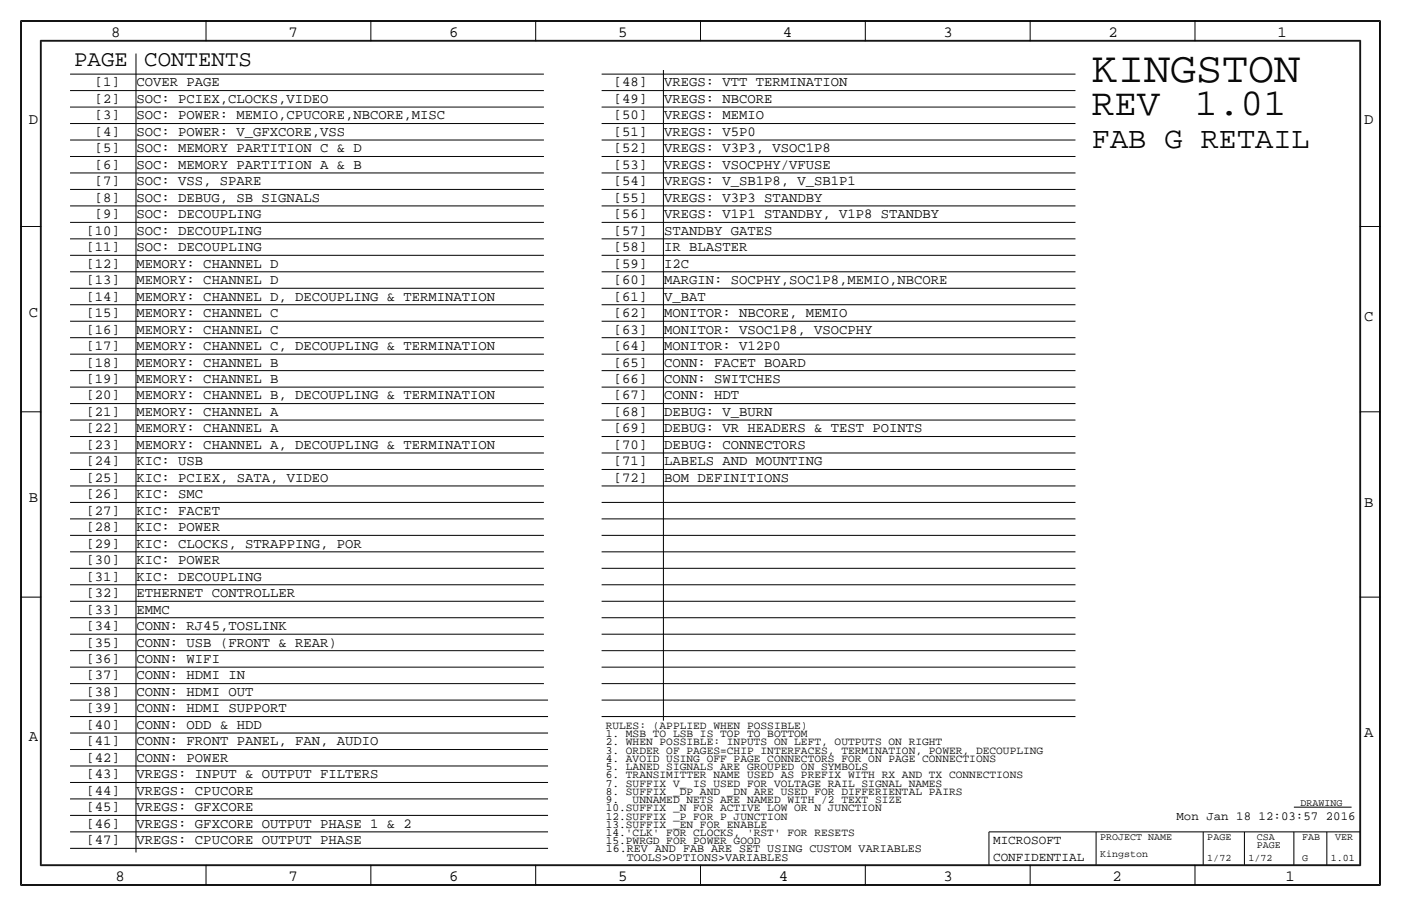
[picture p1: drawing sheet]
<svg xmlns="http://www.w3.org/2000/svg" width="432mm" height="279mm" viewBox="0 0 432 279" stroke-linecap="round" stroke-linejoin="round" font-family="sans-serif">
<defs><g id="words">
<text font-size="13.4" x="336.5" y="25.4">KINGSTON</text>
<g font-size="11.7">
<text x="336.5" y="35.6">REV</text>
<text x="368.3" y="35.6">1.01</text>
</g>
<text font-size="9.3" x="336.5" y="45.7">FAB G RETAIL</text>
<g font-size="6.9">
<text x="22.9" y="20.3">PAGE</text>
<text x="44.4" y="20.3">CONTENTS</text>
</g>
<g font-size="4.8">
<text x="34.3" y="11.4">8</text>
<text x="88.9" y="11.4">7</text>
<text x="138.5" y="11.4">6</text>
<text x="190.5" y="11.4">5</text>
<text x="241.3" y="11.4">4</text>
<text x="290.8" y="11.4">3</text>
<text x="341.6" y="11.4">2</text>
<text x="393.7" y="11.4">1</text>
<text x="8.9" y="38.1">D</text>
<text x="420.4" y="38.1">D</text>
<text x="8.9" y="97.8">C</text>
<text x="420.4" y="99.1">C</text>
<text x="8.9" y="154.9">B</text>
<text x="420.4" y="156.2">B</text>
<text x="420.4" y="227.3">A</text>
<text x="8.9" y="228.6">A</text>
<text x="35.6" y="271.8">8</text>
<text x="88.9" y="271.8">7</text>
<text x="138.4" y="271.8">6</text>
<text x="190.5" y="271.8">5</text>
<text x="240" y="271.8">4</text>
<text x="290.8" y="271.8">3</text>
<text x="342.9" y="271.8">2</text>
<text x="396.2" y="271.8">1</text>
</g>
<g font-size="4.3">
<text x="29.2" y="26.7">[1]</text>
<text x="42.1" y="26.7">COVER PAGE</text>
<text x="189.2" y="26.7">[48]</text>
<text x="204.7" y="26.7">VREGS: VTT TERMINATION</text>
<text x="29.2" y="31.8">[2]</text>
<text x="42.1" y="31.8">SOC: PCIEX,CLOCKS,VIDEO</text>
<text x="189.2" y="31.7">[49]</text>
<text x="204.7" y="31.7">VREGS: NBCORE</text>
<text x="29.2" y="36.8">[3]</text>
<text x="29.2" y="41.9">[4]</text>
<text x="42.1" y="36.8">SOC: POWER: MEMIO,CPUCORE,NBCORE,MISC</text>
<text x="42.1" y="41.9">SOC: POWER: V_GFXCORE,VSS</text>
<text x="189.2" y="41.9">[51]</text>
<text x="189.2" y="36.8">[50]</text>
<text x="204.7" y="41.9">VREGS: V5P0</text>
<text x="204.7" y="36.8">VREGS: MEMIO</text>
<text x="29.2" y="47">[5]</text>
<text x="42.1" y="47">SOC: MEMORY PARTITION C &amp; D</text>
<text x="189.2" y="47">[52]</text>
<text x="204.7" y="47">VREGS: V3P3, VSOC1P8</text>
<text x="29.2" y="52.1">[6]</text>
<text x="42.1" y="52.1">SOC: MEMORY PARTITION A &amp; B</text>
<text x="189.2" y="52.1">[53]</text>
<text x="204.7" y="52.1">VREGS: VSOCPHY/VFUSE</text>
<text x="29.2" y="57.1">[7]</text>
<text x="42.1" y="57.1">SOC: VSS, SPARE</text>
<text x="189.2" y="57.2">[54]</text>
<text x="204.7" y="57.2">VREGS: V_SB1P8, V_SB1P1</text>
<text x="29.2" y="62.2">[8]</text>
<text x="42.1" y="62.2">SOC: DEBUG, SB SIGNALS</text>
<text x="189.2" y="62.2">[55]</text>
<text x="204.7" y="62.2">VREGS: V3P3 STANDBY</text>
<text x="29.2" y="67.3">[9]</text>
<text x="42.1" y="67.3">SOC: DECOUPLING</text>
<text x="189.2" y="67.3">[56]</text>
<text x="204.7" y="67.3">VREGS: V1P1 STANDBY, V1P8 STANDBY</text>
<text x="26.7" y="72.4">[10]</text>
<text x="26.7" y="77.5">[11]</text>
<text x="42.1" y="72.4">SOC: DECOUPLING</text>
<text x="42.1" y="77.5">SOC: DECOUPLING</text>
<text x="189.2" y="77.5">[58]</text>
<text x="189.2" y="72.4">[57]</text>
<text x="204.7" y="77.5">IR BLASTER</text>
<text x="204.7" y="72.4">STANDBY GATES</text>
<text x="26.7" y="82.5">[12]</text>
<text x="42.1" y="82.5">MEMORY: CHANNEL D</text>
<text x="189.2" y="82.5">[59]</text>
<text x="204.7" y="82.5">I2C</text>
<text x="26.7" y="87.6">[13]</text>
<text x="42.1" y="87.6">MEMORY: CHANNEL D</text>
<text x="189.2" y="87.6">[60]</text>
<text x="204.7" y="87.6">MARGIN: SOCPHY,SOC1P8,MEMIO,NBCORE</text>
<text x="26.7" y="92.7">[14]</text>
<text x="42.1" y="92.7">MEMORY: CHANNEL D, DECOUPLING &amp; TERMINATION</text>
<text x="189.2" y="92.7">[61]</text>
<text x="204.7" y="92.7">V_BAT</text>
<text x="26.7" y="97.8">[15]</text>
<text x="42.1" y="97.8">MEMORY: CHANNEL C</text>
<text x="189.2" y="97.8">[62]</text>
<text x="204.7" y="97.8">MONITOR: NBCORE, MEMIO</text>
<text x="26.7" y="107.9">[17]</text>
<text x="26.7" y="102.9">[16]</text>
<text x="42.1" y="107.9">MEMORY: CHANNEL C, DECOUPLING &amp; TERMINATION</text>
<text x="42.1" y="102.9">MEMORY: CHANNEL C</text>
<text x="189.2" y="102.9">[63]</text>
<text x="189.2" y="107.9">[64]</text>
<text x="204.7" y="102.9">MONITOR: VSOC1P8, VSOCPHY</text>
<text x="204.7" y="107.9">MONITOR: V12P0</text>
<text x="26.7" y="113">[18]</text>
<text x="42.1" y="113">MEMORY: CHANNEL B</text>
<text x="189.2" y="113">[65]</text>
<text x="204.7" y="113">CONN: FACET BOARD</text>
<text x="26.7" y="118.1">[19]</text>
<text x="42.1" y="118.1">MEMORY: CHANNEL B</text>
<text x="189.2" y="118.1">[66]</text>
<text x="204.7" y="118.1">CONN: SWITCHES</text>
<text x="26.7" y="123.2">[20]</text>
<text x="42.1" y="123.2">MEMORY: CHANNEL B, DECOUPLING &amp; TERMINATION</text>
<text x="189.2" y="123.2">[67]</text>
<text x="204.7" y="123.2">CONN: HDT</text>
<text x="26.7" y="128.3">[21]</text>
<text x="42.1" y="128.3">MEMORY: CHANNEL A</text>
<text x="189.2" y="128.3">[68]</text>
<text x="204.7" y="128.3">DEBUG: V_BURN</text>
<text x="26.7" y="133.3">[22]</text>
<text x="42.1" y="133.3">MEMORY: CHANNEL A</text>
<text x="189.2" y="133.3">[69]</text>
<text x="204.7" y="133.3">DEBUG: VR HEADERS &amp; TEST POINTS</text>
<text x="26.7" y="143.5">[24]</text>
<text x="26.7" y="138.4">[23]</text>
<text x="42.1" y="143.5">KIC: USB</text>
<text x="42.1" y="138.4">MEMORY: CHANNEL A, DECOUPLING &amp; TERMINATION</text>
<text x="189.2" y="143.5">[71]</text>
<text x="189.2" y="138.4">[70]</text>
<text x="204.7" y="143.5">LABELS AND MOUNTING</text>
<text x="204.7" y="138.4">DEBUG: CONNECTORS</text>
<text x="26.7" y="148.6">[25]</text>
<text x="42.1" y="148.6">KIC: PCIEX, SATA, VIDEO</text>
<text x="189.2" y="148.6">[72]</text>
<text x="204.7" y="148.6">BOM DEFINITIONS</text>
<text x="26.7" y="153.7">[26]</text>
<text x="42.1" y="153.7">KIC: SMC</text>
<text x="26.7" y="158.8">[27]</text>
<text x="42.1" y="158.8">KIC: FACET</text>
<text x="26.7" y="163.8">[28]</text>
<text x="42.1" y="163.8">KIC: POWER</text>
<text x="26.7" y="168.9">[29]</text>
<text x="26.7" y="174">[30]</text>
<text x="42.1" y="168.9">KIC: CLOCKS, STRAPPING, POR</text>
<text x="42.1" y="174">KIC: POWER</text>
<text x="26.7" y="179.1">[31]</text>
<text x="42.1" y="179.1">KIC: DECOUPLING</text>
<text x="26.7" y="184.1">[32]</text>
<text x="42.1" y="184.1">ETHERNET CONTROLLER</text>
<text x="26.7" y="189.2">[33]</text>
<text x="42.1" y="189.2">EMMC</text>
<text x="26.7" y="194.3">[34]</text>
<text x="42.1" y="194.3">CONN: RJ45,TOSLINK</text>
<text x="26.7" y="199.4">[35]</text>
<text x="42.1" y="199.4">CONN: USB (FRONT &amp; REAR)</text>
<text x="26.7" y="209.5">[37]</text>
<text x="26.7" y="204.5">[36]</text>
<text x="42.1" y="209.5">CONN: HDMI IN</text>
<text x="42.1" y="204.5">CONN: WIFI</text>
<text x="26.7" y="214.6">[38]</text>
<text x="42.1" y="214.6">CONN: HDMI OUT</text>
<text x="26.7" y="219.7">[39]</text>
<text x="42.1" y="219.7">CONN: HDMI SUPPORT</text>
<text x="26.7" y="224.8">[40]</text>
<text x="42.1" y="224.8">CONN: ODD &amp; HDD</text>
<text x="26.7" y="229.9">[41]</text>
<text x="42.1" y="229.9">CONN: FRONT PANEL, FAN, AUDIO</text>
<text x="26.7" y="234.9">[42]</text>
<text x="42.1" y="234.9">CONN: POWER</text>
<text x="26.7" y="240">[43]</text>
<text x="26.7" y="245.1">[44]</text>
<text x="42.1" y="240">VREGS: INPUT &amp; OUTPUT FILTERS</text>
<text x="42.1" y="245.1">VREGS: CPUCORE</text>
<text x="26.7" y="250.2">[45]</text>
<text x="42.1" y="250.2">VREGS: GFXCORE</text>
<text x="26.7" y="255.3">[46]</text>
<text x="42.1" y="255.3">VREGS: GFXCORE OUTPUT PHASE 1 &amp; 2</text>
<text x="26.7" y="260.4">[47]</text>
<text x="42.1" y="260.4">VREGS: CPUCORE OUTPUT PHASE</text>
</g>
<g font-size="3.9">
<text x="306.1" y="260.4">MICROSOFT</text>
<text x="306.1" y="265.4">CONFIDENTIAL</text>
</g>
<text font-size="3.8" x="362.6" y="252.7">Mon Jan 18 12:03:57 2016</text>
<g font-size="3.6">
<text x="186.7" y="262.9">16.REV AND FAB ARE SET USING CUSTOM VARIABLES</text>
<text x="193.2" y="265.4">TOOLS&gt;OPTIONS&gt;VARIABLES</text>
</g>
<g font-size="3.5">
<text x="186.7" y="224.8">RULES: (APPLIED WHEN POSSIBLE)</text>
<text x="186.7" y="227.3">1. MSB TO LSB IS TOP TO BOTTOM</text>
<text x="186.7" y="229.9">2. WHEN POSSIBLE: INPUTS ON LEFT, OUTPUTS ON RIGHT</text>
<text x="186.7" y="232.4">3. ORDER OF PAGES=CHIP INTERFACES, TERMINATION, POWER, DECOUPLING</text>
<text x="186.7" y="234.9">4. AVOID USING OFF PAGE CONNECTORS FOR ON PAGE CONNECTIONS</text>
<text x="186.7" y="237.5">5. LANED SIGNALS ARE GROUPED ON SYMBOLS</text>
<text x="186.7" y="245.1">8. SUFFIX _DP AND _DN ARE USED FOR DIFFERIENTAL PAIRS</text>
<text x="186.7" y="242.6">7. SUFFIX V_ IS USED FOR VOLTAGE RAIL SIGNAL NAMES</text>
<text x="186.7" y="240">6. TRANSIMITTER NAME USED AS PREFIX WITH RX AND TX CONNECTIONS</text>
<text x="186.7" y="250.2">10.SUFFIX _N FOR ACTIVE LOW OR N JUNCTION</text>
<text x="186.7" y="247.6">9.</text>
<text x="195" y="247.6">UNNAMED NETS ARE NAMED WITH /2 TEXT SIZE</text>
<text x="186.7" y="252.7">12.SUFFIX _P FOR P JUNCTION</text>
<text x="186.7" y="257.8">14.'CLK' FOR CLOCKS, 'RST' FOR RESETS</text>
<text x="186.7" y="255.3">13.SUFFIX _EN FOR ENABLE</text>
<text x="186.7" y="260.3">15.PWRGD FOR POWER GOOD</text>
</g>
<g font-size="3.1">
<text x="400.8" y="248.4">DRAWING</text>
<text x="339.1" y="259.1">PROJECT NAME</text>
<text x="372.1" y="259.1">PAGE</text>
<text x="387.4" y="259.1">CSA</text>
<text x="387.4" y="261.6">PAGE</text>
<text x="401.3" y="259.1">FAB</text>
<text x="411.5" y="259.1">VER</text>
<text x="339.1" y="264.2">Kingston</text>
<text x="372.1" y="265.4">1/72</text>
<text x="384.8" y="265.4">1/72</text>
<text x="401.3" y="265.4">G</text>
<text x="410.2" y="265.4">1.01</text>
</g>
</g></defs>
<!-- layer: Nets -->
<g fill="none" stroke="#000" stroke-width=".31">
<path d="M41.9 16.5v246.4zM21.6 33h146zM21.6 38.1h146zM21.6 22.9h146zM21.6 27.9h146zM185.4 22.9h146.1zM185.4 38.1h146.1zM185.4 33h146.1zM185.4 27.9h146.1zM204.5 21.6v200.7zM21.6 53.3h146zM21.6 43.2h146z"/>
<path d="M21.6 58.4h146zM21.6 48.3h146zM185.4 43.2h146.1zM185.4 58.4h146.1zM185.4 53.3h146.1zM185.4 48.3h146.1zM21.6 78.7h146zM21.6 73.7h146zM21.6 68.6h146zM21.6 63.5h146zM185.4 68.6h146.1zM185.4 63.5h146.1z"/>
<path d="M185.4 73.7h146.1zM185.4 78.7h146.1zM21.6 94h146zM21.6 99.1h146zM21.6 88.9h146zM21.6 83.8h146zM185.4 83.8h146.1zM185.4 99.1h146.1zM185.4 94h146.1zM185.4 88.9h146.1zM21.6 119.4h146zM21.6 114.3h146z"/>
<path d="M21.6 109.2h146zM21.6 104.1h146zM185.4 114.3h146.1zM185.4 119.4h146.1zM185.4 109.2h146.1zM185.4 104.1h146.1zM21.6 134.6h146zM21.6 129.5h146zM21.6 124.5h146zM21.6 139.7h146zM185.4 134.6h146.1zM185.4 139.7h146.1z"/>
<path d="M185.4 129.5h146.1zM185.4 124.5h146.1zM21.6 154.9h146zM21.6 149.9h146zM21.6 144.8h146zM185.4 144.8h146.1zM185.4 154.9h146.1zM185.4 149.9h146.1zM21.6 170.2h146zM21.6 165.1h146zM21.6 175.3h146zM21.6 160h146z"/>
<path d="M185.4 160h146.1zM185.4 175.3h146.1zM185.4 170.2h146.1zM185.4 165.1h146.1zM21.6 190.5h146zM21.6 185.4h146zM21.6 180.3h146zM21.6 195.6h146zM185.4 180.3h146.1zM185.4 185.4h146.1zM185.4 195.6h146.1zM185.4 190.5h146.1z"/>
<path d="M21.6 200.7h146zM21.6 205.7h146zM21.6 210.8h146zM21.6 215.9h147.3zM185.4 210.8h146.1zM185.4 205.7h146.1zM185.4 200.7h146.1zM185.4 215.9h146.1zM21.6 236.2h147.3zM21.6 231.1h147.3zM21.6 226.1h147.3zM21.6 221h147.3z"/>
<path d="M185.4 221h146.1zM21.6 251.5h147.3zM21.6 256.5h147.3zM21.6 241.3h147.3zM21.6 246.4h147.3zM21.6 261.6h147.3z"/>
</g>
<!-- layer: Components -->
<path d="M398.8 248.9h17.8z" fill="none" stroke="#000" stroke-width=".31"/>
<!-- layer: Page Border and Title Block -->
<g fill="none" stroke="#000" stroke-width=".31">
<path d="M6.4 6.4v266.7zM6.4 6.4h419.1zM6.6 6.6h418.6zM6.6 6.6v266.2zM12.4 12.4v254.6zM12.4 12.4h407zM12.7 12.7h406.4zM12.7 12.7v254zM63.5 6.4v6.3zM114.3 6.4v6.3zM165.1 6.4v6.3zM215.9 6.4v6.3z"/>
<path d="M266.7 6.4v6.3zM317.5 6.4v6.3zM368.3 6.4v6.3zM419.1 12.7v254zM419.4 12.4v254.6zM425.2 6.6v266.2zM425.5 6.4v266.7zM6.4 69.9h6.3zM419.1 69.9h6.4zM6.4 127h6.3zM419.1 127h6.4zM6.4 184.2h6.3z"/>
<path d="M419.1 184.2h6.4zM304.8 256.5v10.2zM304.8 256.5h114.3zM337.8 256.5v10.2zM370.8 256.5v10.2zM383.5 256.5v10.2zM398.8 256.5v10.2zM408.9 256.5v10.2zM6.4 273.1h419.1zM6.6 272.8h418.6zM12.4 267h407zM12.7 266.7h406.4z"/>
<path d="M63.5 266.7v6.4zM114.3 266.7v6.4zM165.1 266.7v6.4zM215.9 266.7v6.4zM266.7 266.7v6.4zM317.5 266.7v6.4zM368.3 266.7v6.4z"/>
</g>
<use href="#words"/>
</svg>
